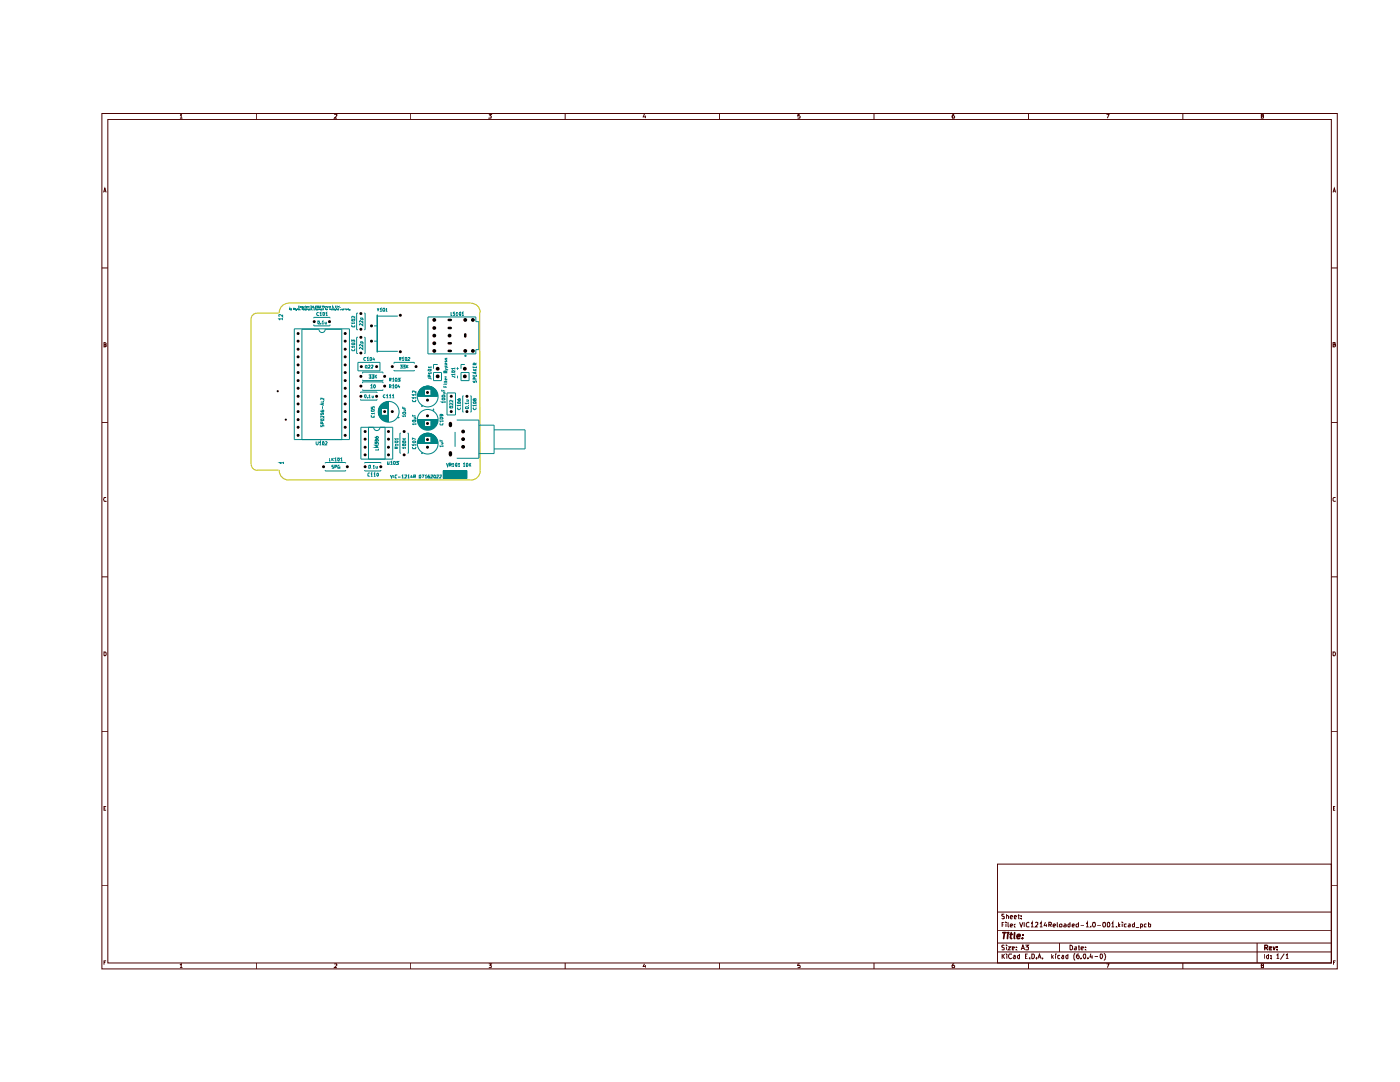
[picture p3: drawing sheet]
<svg xmlns="http://www.w3.org/2000/svg" width="279mm" height="216mm" viewBox="0 0 279 216" stroke-linecap="round" stroke-linejoin="round" font-family="sans-serif">
<g fill="none" stroke="#480000" stroke-width=".2">
<path d="M20.3 22.6h246.6v170.7h-246.6zM20.7 38.4l.2-.9 .3 .9M20.8 38.1h.3M21.5 23.8h244.2v168.4h-244.2zM35.9 23l.3-.2v.8M35.9 23.6h.5M51.2 22.6v1.2M66.7 22.9h.5l-.5 .7h.5M82 22.6v1.2M97.6 22.8h.5l-.3 .3 .3 .1-.1 .4-.4-.1M112.8 22.6v1.2M128.6 22.7l-.2 .6h.5"/>
<path d="M128.8 23.1v.5M143.6 22.6v1.2M159.6 22.8h-.3l-.1 .4 .3-.1 .2 .1-.1 .4-.4-.1M174.4 22.6v1.2M190.4 22.8h-.2l-.2 .4 .1 .4h.3l.1-.4-.2-.1-.3 .1M205.2 22.6v1.2M220.8 22.8h.5l-.3 .8M236.1 22.6v1.2M251.8 23.2l-.1-.4h.4l.1 .3-.5 .1v.4l.5-.1v-.3h-.2M266 38.4l.3-.9 .2 .9M266.1 38.1h.4M20.3 53.5h1.2"/>
<path d="M265.7 53.5h1.2M20.8 68.8h.3l.1-.3-.2-.1h-.2v.8l.4-.1v-.2l-.2-.1M266 68.8l.5-.1-.1-.3h-.4v.8h.4l.1-.2-.1-.2M20.3 84.3h1.2M21.2 99.3h-.4l-.1 .3 .1 .4 .4-.1M265.7 84.3h1.2M266.5 99.3h-.3l-.2 .1v.5l.2 .1 .3-.1M20.3 115.1h1.2M265.7 115.1h1.2M20.8 130.1l.4 .2v.4l-.2 .2h-.2zM266 130.1l.5 .1v.3l-.1 .4h-.4zM20.3 145.9h1.2"/>
<path d="M265.7 145.9h1.2M20.3 176.7h1.2M20.8 161.2h.2M21.2 160.9h-.4v.8h.4M199.1 172.4h66.6v19.8h-66.6zM265.7 176.7h1.2M266.1 161.2h.3M266.5 160.9h-.4v.8h.4M20.8 192.1h.2M21.2 191.7h-.4v.8M35.9 192.6l.3-.3v.8M35.9 193.1h.5"/>
<path d="M51.2 192.2v1.1M66.7 192.4l.5-.1v.2l-.5 .6h.5M82 192.2v1.1M97.6 192.3h.5l-.3 .4h.3v.3l-.5 .1M112.8 192.2v1.1M128.6 192.3l-.2 .5h.5M128.8 192.6v.5M143.6 192.2v1.1M159.6 192.3h-.3l-.1 .4h.4l.1 .3-.5 .1M174.4 192.2v1.1M190.4 192.3h-.2l-.2 .7h.5l-.1-.3h-.4M199.1 189.9h66.6"/>
<path d="M199.1 188.2h66.6M199.1 185.6h66.6M199.1 182h66.6M200 190.4v.9M200 184.5h.3M200.1 190.7l.4 .6M200.4 188.7l-.3-.1-.2 .2 .1 .2 .4 .2-.1 .3h-.4M200.4 184h-.4v1M200.4 182.4h-.4l-.1 .2 .2 .2 .3 .1v.4h-.5M200.5 190.4l-.5 .5M200.8 184v.1M200.8 184.4v.6"/>
<path d="M200.8 188.6v.1M200.8 182.8l.3-.1 .2 .1v.5M200.8 182.4v.9M200.8 188.9v.6M200.9 190.4v.1M200.9 190.6v.7M201.2 188.9h.5l-.5 .6h.5M201.2 184v.9l.2 .1M201.6 184.7l.5-.1-.2-.2-.3 .1v.4l.4 .1M201.6 183l.5-.1-.2-.2-.3 .1v.4l.2 .1h.2M201.9 190.5l-.5-.1a.48 .48 0 0 0-.1 .6 .48 .48 0 0 0 .6 .2v-.1M202 189.3l.5-.2-.1-.2h-.4v.6h.4"/>
<path d="M202.3 190.7h.3v.6M202.5 184.9v.1M202.5 184.4v.1M202.5 183l.4-.1-.2-.2-.2 .1v.5h.3M202.6 190.9l-.4 .2 .2 .2 .2-.1M202.8 189.4v.1M202.8 188.9v.1M203.1 182.7h.4M203.3 182.4v.9h.2M203.5 190.7l-.3-.1-.2 .2 .2 .5 .3-.1M203.5 184l.3 1 .3-1M203.5 190.4v.9"/>
<path d="M203.8 189.5l.3-.9 .4 .9M203.8 183.3h.1M203.8 182.8h.1M203.9 189.3h.5M204.4 184v1M204.7 188.6h.5l-.3 .3 .3 .1v.4h-.5M204.7 190.8h.2M205.1 190.4h-.4v.9h.4M205.2 192.2v1.1M205.4 184.1l-.2-.1-.4 .3v.5l.2 .2 .4-.1M205.5 191.1v.2M205.8 184.3l.2-.3v1"/>
<path d="M205.8 185h.5M205.9 190.4h.4l.1 .1v.6l-.2 .2h-.3zM206.6 184.1h.5v.3l-.5 .6h.5M206.9 191.1v.2M207.1 191.3l.3-.9 .4 .9M207.3 191h.4M207.5 184.3l.3-.3v1M207.5 185h.5M208 191.1v.2M208.6 184l-.2 .7h.6M208.8 184.4v.6M209.3 184.5h.4l.1-.4-.5-.1v1"/>
<path d="M209.6 184.5l.2 .5M209.9 190.4v.9M210 190.9l.2 .4M210.2 184.7l.5-.1-.2-.2-.3 .1v.4l.4 .1M210.2 190.6l-.3 .4M210.7 190.4v.1M210.7 190.6v.7M211 184v.9l.2 .1M211.4 184.5l.3-.1h.2v.5l-.4 .1zM211.4 188.2v1.7M211.5 190.7h-.4v.4l.2 .2 .2-.1M211.9 190.7h.4v.6"/>
<path d="M212.3 190.9l-.4 .2 .1 .2 .3-.1M212.4 184.4h.2l.2 .1v.5h-.4l-.1-.2 .1-.2h.4M213.1 190.7l-.2-.1-.2 .2 .1 .4h.3M213.1 190.4v.9M213.5 188.6l.6 .2v.6l-.2 .1h-.4zM213.5 184v1h-.3l-.1-.5 .2-.1h.2M214 184.7l.4-.1-.1-.2-.3 .1v.4l.4 .1M214.5 188.9h.3v.6h-.3l-.1-.1 .4-.3M214.6 190.2l-.3 .4v.6l.3 .4M215.2 188.9h.3M215.2 184v1h-.4l-.1-.5 .3-.1h.2M215.3 188.6v.9h.2"/>
<path d="M215.3 190.4h-.2l-.3 .3v.4l.4 .2 .2-.2-.1-.4h-.3l-.2 .2M215.7 184.6h.6M215.7 189.3l.6-.2-.1-.2-.5 .1v.4l.5 .1M215.7 191.1v.2M216.3 190.5l.3-.1 .1 .1v.6l-.2 .2-.3-.4zM216.6 189.4v.1M216.6 188.9v.1M216.8 184.3l.2-.3v1M216.8 185h.5M217.1 191.1v.2M217.7 190.3l-.2 .7h.5M217.7 184.9v.1"/>
<path d="M217.9 190.6v.7M218.1 184.1l.2-.1a.48 .48 0 0 1 .3 .5 .48 .48 0 0 1-.4 .5l-.2-.4zM218.5 190.9h.6M219 184.6h.7M219.6 190.4a.47 .47 0 0 1 .5 .4 .47 .47 0 0 1-.4 .5l-.1-.2zM220.1 184.1l.2-.1a.48 .48 0 0 1 .4 .5 .48 .48 0 0 1-.5 .5l-.1-.4zM220.3 190.2l.4 .6-.1 .6-.3 .2M220.8 192.3h.5l-.3 .8M221.2 184a.48 .48 0 0 1 .3 .5 .48 .48 0 0 1-.4 .5l-.1-.8zM221.8 184.3l.3-.3v1M221.8 185h.5M222.8 184.9v.1"/>
<path d="M223.2 184v1M223.3 184.6l.2 .4M223.5 184.4l-.3 .3M224 184v.1M224 184.4v.6M224.8 184.4h-.4v.5l.4 .1M225.2 184.4h.4v.6h-.4l-.1-.2 .5-.2M226.4 184v1h-.3l-.1-.5 .2-.1h.2M226.7 185h.6M227.6 184.4h.3l.1 .1-.1 .5h-.3M227.6 184.4v.9M228.8 184.4h-.3l-.1 .1v.5h.4"/>
<path d="M229.2 184v1h.3l.1-.6h-.4M236.1 192.2v1.1M250.9 188.2v4M251.8 192.7l-.1-.4h.4l.1 .3-.5 .1v.4h.5v-.4h-.2M252.4 190.4v.9M253.2 190.7l-.3-.1-.2 .2 .1 .4h.4M253.2 190.4v.9M253.7 191.1v.2M253.7 190.7v.1M254.8 190.6l.2-.2v.9M254.8 191.3h.5M256.3 190.3l-.8 1.2"/>
<path d="M256.6 190.6l.3-.2v.9M256.6 191.3h.5M266.1 192.1h.3M266.5 191.7h-.4v.8"/>
</g>
<path d="M252.4 189.1h.4l.2-.3-.2-.2h-.4v.9M252.7 189.1l.3 .4M253.3 189.3l.5-.2v-.2h-.5v.6h.5M254.1 188.9l.2 .6 .2-.6M254.9 189.4v.1M254.9 188.9v.1" fill="none" stroke="#480000" stroke-width=".25"/>
<path d="M200.1 186.1h.7M200.5 186.1l-.2 1.2M201.1 186.4v.9M201.2 186.1v.1M201.6 186.4h.5M201.8 186.1l-.2 1 .3 .2M202.5 186.1v1.2M203 186.9l.6-.1v-.3l-.3-.1-.3 .2v.6h.5M204.1 187.2l-.1 .1M204.2 186.5l-.1 .1" fill="none" stroke="#480000" stroke-width=".34"/>
<g fill="none" stroke="#c2c200" stroke-width=".2">
<path d="M51.3 62.5a1.17 1.17 0 0 0-1.2 1.2v28.9M51.3 62.5h4.3M55.7 62.3l-.1 .1M57.5 60.5h36.5M57.6 60.5a1.85 1.85 0 0 0-1.9 1.9M94 60.5a1.85 1.85 0 0 1 1.8 1.9M95.7 62.3l.1 31.6M50.1 92.7a1.17 1.17 0 0 0 1.2 1.1M51.3 93.8h4.3M55.7 93.8l.1 .2M55.7 93.9a1.85 1.85 0 0 0 1.9 1.9M57.5 95.8h36.5"/>
<path d="M95.8 93.9a1.85 1.85 0 0 1-1.8 1.9"/>
</g>
<g fill="none" stroke="#008484" stroke-width=".2">
<path d="M76.4 74.3v.2M76.4 75.8v.1M76.4 76.2v.3M76.4 77.7v.2M76.9 78.8h-.3l-.1 .2 .1 .3h.3M77.1 79l.2-.2v.6M77.1 79.4h.4M77.7 79l.2-.2v.6M77.7 77.1h.3l.1-.2-.4-.1v.6M77.7 75.8h.2l.2-.2-.4-.1v.6M77.7 79.4h.4M77.8 77.1l.3 .3"/>
<path d="M77.8 75.8l.3 .3M78.3 79l.2-.2v.6M78.3 76.9l.2-.1v.6M78.3 75.6l.2-.1v.6M78.3 79.4h.4M78.3 77.4h.4M78.3 76.1h.4M78.6 73.8v.2h4.1v-.2M78.6 72.6v-.3h4.1v.3M78.9 75.5h.3v.6h-.3zM79 76.8a.3 .3 0 0 1 .3 .3 .3 .3 0 0 1-.4 .2l-.1-.3zM79.4 75.5h.5l-.3 .2h.2l.1 .3h-.5"/>
<path d="M79.6 76.8l-.2 .4h.5M79.7 71.6h.3v-.3h-.3v.6M79.8 77v.4M79.8 71.6l.2 .3M79.9 72.9h.4l-.2 .2 .2 .1v.2h-.4M80.3 71.5l.1-.2v.6M80.3 71.9h.3M80.4 72.9h.5l-.3 .2 .3 .1v.2h-.5M80.9 71.3h.2l.1 .2-.1 .4-.2-.1zM81.1 72.9v.5M81.2 73.1l.3 .3M81.4 71.3l.4 .1-.4 .5h.4"/>
<path d="M81.5 72.9l-.4 .3M82.4 79.8v.3h.5v-.3M83 79.4h-.7l.3 .1M83 78.8h-.7l.3 .2M83 78v.4l-.4-.4-.3 .1 .1 .3M83 78.6v.4M83 79.2v.3M83.4 78.7h1.3M83.5 78.5h1.2M83.5 78.3h1.2M83.5 78.1h1.2M83.5 78.2h1.2"/>
<path d="M83.6 78.1h1.1M83.7 77.9h1M83.9 77.7h.8M84 77.6h.7M75.6 81.7v.9M75.7 81.5v1.3M75.7 81.2v1.9M75.8 81.1v2.1M75.9 80.9v2.5M76 80.9v2.5M76.1 80.9v2.6M76.2 80.8v.7"/>
<path d="M76.2 82.8v.9M76.3 82.8v.9M76.3 80.5v1M76.3 82.8v1M76.4 80.5v1M76.5 80.4v1.1M76.5 82.8v1.1M76.6 80.4v1.1M76.6 82.8v1.1M76.7 80.3v1.2M76.7 82.8v1.2M76.8 80.3v1.2"/>
<path d="M76.8 82.8v1.2M76.8 82.8v1.3M76.9 80.3v1.2M76.9 82.8v1.3M77 80.3v1.2M77 82.8v1.3M77.1 80.2v1.3M77.1 82.8v1.4M77.2 80.2v1.3M77.2 82.8v1.4M77.3 80.2v1.3M77.4 80.2v1.3"/>
<path d="M80.4 82.3h.4h.2v.3l-.4 .1-.2-.2zM80.4 81.2v.3h.6M80.5 81.7h.5v.3h-.5M80.6 81.2v.3M81 83h-.6l.1 .2M81 82.8v.4M81.3 86.4h.2M83.5 84.6h1.2M83.6 84.7h1.1M83.6 84.8h1.1M83.7 84.9h1M83.7 84.8h1"/>
<path d="M83.8 85h.9M83.9 85.1h.8M88.4 93.9h4.8v1.6h-4.8z"/>
<circle cx="77.6" cy="82.2" r="2.07"/>
</g>
<path d="M88.4 93.9h4.8v1.6h-4.8z" fill="#008484"/>
<g fill="none" stroke="#008484" stroke-width=".2">
<path d="M56.4 63.6h-.8l.3 .3M56.4 62.8v.4l-.4-.4-.4 .1 .1 .3M56.4 63.5v.4M57.8 61.8v-.3l.1 .3M57.8 61.8h.1M58 61.5l.1 .3M58.2 61.5l.1 .3M58.6 61.7l.2-.1-.2-.1v.3M58.7 61.7l.1 .1M58.7 65.6h11v22.1h-11zM58.9 61.5v.1M58.9 61.7v.1"/>
<path d="M59.2 61.8h-.2v-.1h.2v.2h-.2M59.4 61.7l.1 .1M59.4 61.5v.3M59.5 61.7h.2M59.6 61.5l.1 .3M59.8 61.1h-.2v.2h.2M59.9 61.7l-.1 .1M60 61.2l.1 .1h-.1zM60.2 61.3h.2v-.1h-.2v.2M60.3 61.7l.2-.1-.2-.1v.3M60.4 61.7l.1 .1M60.5 61.2l.1 .1"/>
<path d="M60.6 61.8l.1-.1h-.1v.1h.1M60.6 61.2l-.1 .2M60.8 61.2l-.1 .1M60.9 61.1h.1M60.9 61.2v.1M61 61.7h-.2l.2 .1h-.2M61.1 61.8l.1-.1h-.1v.1h.1M61.2 61.3h-.1v-.1h.1v.2h-.1M61.3 61.2h.2v.1M61.3 61.1v.2M61.6 61.2h.1M61.7 61.1v.2"/>
<path d="M61.7 61.7l-.1 .1-.2-.1v.1M61.7 61.8l.2-.1h-.2v.1h.2M62.2 61l-.1 .8 .1-.1M62.3 61.8h.1M62.4 61.2h-.2v.1h.2M62.5 61v.5M62.6 63.5v-.2h3.2v.2M62.6 64.8v.2h3.2v-.2M62.7 61.5v.3h.1M62.9 61.1h.2l-.2 .2h.2M62.9 61.5v.1M62.9 61.7v.1"/>
<path d="M63.3 61.1h.1l-.1 .2zM63.3 61.7h-.2v.1h.2M63.3 61.8l.2-.1h-.2v.1h.2M63.4 64.1h.3l.1 .1-.1 .4h-.3zM63.5 61.1h.2l-.2 .2h.2M63.6 61.8v-.1h.2v.1M63.6 62.4h-.3l-.1 .2 .1 .3h.3M63.6 65.7h-3.3v22M63.7 65.7a.62 .62 0 0 0 .6 .7 .62 .62 0 0 0 .6-.7M63.9 61.1l.1 .1-.2 .1h.2M63.9 62.5l.1-.1v.5M63.9 62.9h.3"/>
<path d="M64 61.7l-.1 .1M64 64.6h.1M64.1 61.8l.2-.1h-.2v.1h.2M64.3 64.2l.1-.1v.5M64.3 64.6h.3M64.4 61.2l.1-.1h-.1v.2M64.4 62.4h.3l.1 .1-.1 .4h-.3zM64.4 61.2l.1 .1M64.5 61.5l-.1 .3 .1-.1M64.6 80v.2h-.6M64.6 79.5v.3l-.3-.3h-.3v.3M64.7 61.1h.1"/>
<path d="M64.7 61.2v.1M64.8 65.7h3.4v22M64.9 64.2v.4h.2M64.9 61.7h.1M65 61.2h-.2v.1h.2M65 61.2h.2v.1M65 61.5v.3M65 62.5l.2-.1v.5M65 62.9h.4M65 61.1v.2M65.1 61.7l.2 .1h-.2zM65.1 64.2v.4"/>
<path d="M65.4 61.2v.1h.1M65.5 61.7l-.1 .1M65.7 61.2l-.1 .1M65.8 61.7h.2v.1M65.8 61.5v.3M66 61.1v.2h-.2v-.1h.2M66.1 61.7h.1v.1zM66.3 61.3l.1-.2 .1 .2M66.3 61.3h.2M66.4 61.5l.1 .3 .1-.1h-.2M66.6 61.3h.1M66.6 61.5v.3h.2v-.1h-.2"/>
<path d="M66.9 61.7l.1 .1M67.1 61.7l-.2 .2M67.2 61.1h-.2v.2h.2M67.2 61.5v.1M67.2 61.7v.1M67.3 61.1h.1M67.3 61.2v.1M67.4 61.3v-.1h.2v.1M67.4 61.7l-.1 .1M67.5 61.7h.2M67.6 61.5l.1 .3M67.7 61.1h.1"/>
<path d="M67.7 61.2v.1M67.8 61.3h.1M68 61.7v.1l.1-.1M68.3 61.7v.1M68.5 61.8l.2-.1h-.2l.1 .1M69 61.7l.2 .1h-.2zM69.3 61.8v-.1h.1v.1M69.5 61.5l.1 .3M69.7 61.7l.1 .1M69.9 61.7l-.2 .2M69.9 61.8h.1M70.2 69.6l.1 .4h.4v-.4"/>
<path d="M70.2 68.2v-.3l.3 .1v-.1h.2v.3M70.2 63.8l.6-.1v.3l-.5 .1zM70.3 68.5h.4l.1 .2-.5 .1zM70.3 64.9l-.1 .3h.2h.3l.1-.3M70.8 69.2h-.6l.2 .2M70.8 64.5h-.6l.2 .1M70.8 63.1v.4l-.3-.4-.3 .1 .1 .3M70.8 64.3v.3M70.8 69v.4M71.4 62.5h-.2v3.3h.2M71.4 72.3h4.4v1.7h-4.4zM71.4 67.3h-.2v3.2h.2"/>
<path d="M71.9 78.4v-.2h3.3v.2M71.9 79.7v.1h3.3v-.1M72.3 68.5v-.3h-.3v.3h.6M72.3 63.7v-.2h-.3v.2h.6M72.4 75.8v.1h4M72.4 77.7v.2h4M72.4 69.3v.4l-.5-.4-.2 .2 .1 .1M72.4 68.7v.4l-.5-.4-.2 .2 .1 .1M72.4 64.6v.4l-.5-.4-.2 .1 .1 .2M72.4 64v.4l-.5-.4-.2 .1 .1 .2M72.7 62.5h.2v3.3h-.2M72.7 67.3h.2v3.2h-.2"/>
<path d="M72.7 78.9h.4v.3l-.2 .2-.2-.2zM73 71.4l-.3-.1-.1 .3 .1 .3h.3M73.1 72.9h.2v.5h-.4v-.4zM73.3 71.5l.1-.2v.6M73.3 71.9h.3M73.3 79.3v.1M73.5 72.9h.3l-.3 .5h.3M73.6 79l.2-.2v.6M73.6 74.8h.4l-.2 .3h.2v.3h-.4M73.6 79.4h.3M73.9 71.3h.2l.1 .3-.1 .3h-.3zM73.9 76.9l.3-.1v.6"/>
<path d="M73.9 77.4h.5M74.1 72.9h.3l-.3 .5h.3M74.2 74.8h.4l-.2 .3h.2v.3h-.4M74.3 79v.3h.2M74.5 71.3l-.1 .5h.4M74.5 79v.4M74.7 76.8a.3 .3 0 0 1 .3 .3 .3 .3 0 0 1-.4 .2l-.1-.3zM74.7 71.5v.4M74.7 68.1h.1M74.7 65h.1M74.7 65h.6M74.7 68.1h.6"/>
<path d="M74.9 74.8v.7M74.9 75.1l.3 .4M75.2 74.8l-.3 .3M75.2 62.8l.1 7.5zM75.3 61.5l.2 .3 .1-.3M75.3 63.1h4.1M75.3 70.1h4.1M75.5 61.8v.3M75.8 61.7l.2-.2v.6M75.8 62.1h.4M76.4 74.3h-4v.2M76.4 76.2h-4v.3"/>
<path d="M76.5 61.5h.2v.6h-.2l-.1-.2zM77 61.7l.1-.2v.6M77 62.1h.3M83.4 79h3.9M83.4 78.8h1.3M83.4 78.7h1.3M83.4 78.9h3.9M83.4 79.1h3.9M83.5 78.6h1.2M83.5 78.4h1.2M83.5 78.5h1.2M83.5 78.2h1.2"/>
<path d="M83.5 78.3h1.2M83.6 78.1h1.1M83.6 78h1.1M83.7 77.9h1M83.8 77.7h.9M83.8 77.8h.9M83.9 77.6h2.9M84 77.6h2.8M84.1 77.5h2.5M84.2 77.4h2.3M84.3 77.3h2M84.5 77.2h1.7"/>
<path d="M84.7 77.1h1.3M85 77h.7M85.4 63.2h9.6v1h.6v5.6h-.6v.8h-9.6zM85.4 75.5h.6v.2M85.4 73.8l.6-.1v.3h-.3h-.3zM85.8 75.2v-.3h-.4v.3h.6M86 78.6h1.3M86 78.8h1.3M86 78.4h1.3M86 78.7h1.3M86 78.2h1.2M86 78.3h1.3"/>
<path d="M86 78.5h1.3M86 77.7h.9M86 77.8h.9M86 78.1h1.1M86 78.1h1.2M86 77.9h1M86 78h1.1M86 74.5h-.6l.2 .1M86 73.3h-.6l.2 .1M86 73.1v.3M86 74.2v.4M86.5 74.3h1.6v1.6h-1.6z"/>
<path d="M87.3 72.7h-.8v.9M88.2 79.6l.1-.1h.4l.1 .1-.1 .2h-.4zM88.2 79l.1-.1h.4l.1 .1-.1 .2h-.5zM88.2 77.8v.2h.6M88.4 78.4h.4M88.5 77.9v.1M88.6 77v.3h.6M88.6 76.8h.1M88.7 78.4v.2h-.3M88.8 75.1l.1 .1M88.8 73.5l.6 .4M88.8 72l.1 .3 .2-.4 .1 .4"/>
<path d="M88.8 71.5l.1 .3 .1-.3h.2v.3M88.8 76.8h.4M88.8 76v.2M88.8 75.2h.4M88.9 74.2v-.2h.3v.4h-.6v-.3l.1-.1 .2 .4M88.9 72.5l.1 .3h.2v-.3h-.4v.3M88.9 77.1v.2M89.2 76.3l-.6 .1M89.2 76l-.1 .2h-.5M89.2 75.6l-.1 .2h-.2l-.1-.2 .1-.1 .1 .3M89.2 73.3v-.3h-.4v.3h.6M89.2 73.7l-.4 .2"/>
<path d="M89.2 78.4h1.7v4.4h-1.7zM90 62.3v.6h.3M90.2 75.1h.4l.2 .3M90.2 74h.3h.3v.2l-.6 .1zM90.4 79.9v.3l-.4-.3-.2 .1v.2M90.8 74.7h-.6l.2 .2M90.8 73.5h-.6l.2 .2M90.8 62.4l-.2-.1-.2 .1 .4 .2v.3h-.4M90.8 73.4v.3M90.8 74.5v.4M91 62.4l.2-.1v.6M91 62.9h.4"/>
<path d="M91.1 73.5h.4M91.3 79.6l.2 .4h.3l.1-.4h-.4l.1 .4M91.3 73.3v.5M91.3 75v.5M91.8 62.3l.2 .1-.1 .5a.37 .37 0 0 1-.3-.3 .37 .37 0 0 1 .2-.3zM92 74.3h1.6v1.6h-1.6zM92.2 62.4l.2-.1v.6M92.2 62.9h.4M92.5 79h-.2v3.2h.2M92.8 72.7h-.8v.9M92.8 70.9l.2 .1v.1l-.2-.1zM93.1 79.8h.4v.3h-.4"/>
<path d="M93.9 79h.1v3.2h-.1M94.4 74.8v.3h.7v-.3M94.4 73.1v.3h.7v-.3M94.4 74h.7M94.4 73.6l.4 .4M94.5 76l-.1 .2 .2 .1 .2-.3h.2v.3M94.7 79.7l.1-.2 .2 .1-.1 .4-.3-.5-.2 .2 .2 .3 .1-.2M94.8 75.6l-.1-.3-.3 .2v.1h.7M94.8 72.8l-.1-.4-.3 .2v.2h.7M94.8 73.2v.2M94.8 74.9v.2M94.9 74.2v.3"/>
<path d="M95.1 74.2l-.7 .2 .7 .2M95.1 73.6l-.3 .3M95.1 72.4l-.3 .3M56.6 92.3h-.8l.3 .3M56.6 92.2v.4M63.1 88.1v.5l.2 .2 .2-.2v-.5M63.8 88.3l.1-.2v.7M63.8 88.8h.3M64 84.8v.3h.3l.1-.3 .2 .1v.2M64 83.6h.5l.1 .3h-.6zM64 82.4v.4h.3v-.4h.3l-.1 .4M64 81.9l.1 .3h.4v-.4h-.2l.1 .4"/>
<path d="M64.4 84.5l-.1-.3h-.3v.3h.6M64.4 81.1v.5M64.4 88.1a.35 .35 0 0 1 .3 .3 .35 .35 0 0 1-.3 .4zM64.4 80.6v.2M64.6 83v.4l-.3-.4h-.3v.4M64.6 80.5l-.6 .1 .6 .3M64.9 92.5v-.2h4.1v.2M64.9 93.8v.2h4.1v-.2M65 88.2l.1-.1 .2 .2-.4 .5h.4M65.7 91.4v.6h.3M66.2 91.4v.6M66.3 91.7l.3 .3"/>
<path d="M66.6 92.8l-.4 .1v.2l.4 .1v.2h-.4M66.6 91.4l-.4 .3M66.8 93.2l.4-.1v-.3h-.4v.6M66.8 91.6l.2-.2v.6M66.8 92h.4M67.4 91.4h.3v.2v.4l-.3-.1zM67.7 92.8h-.2l-.1 .5 .4 .1v-.2h-.1M68 91.6l.2-.2v.6M68 92h.3M72 85.3h6.4v6.3h-6.4zM72.8 92.5v-.2h3.2v.2M72.8 93.8v.2h3.2v-.2"/>
<path d="M73.5 85.3v6.3M73.7 92.8l.2 .1-.1 .5h-.2zM73.8 94.4h-.2l-.2 .1v.5h.4M74 94.6l.2-.2v.6M74 95h.4M74.1 81.8l.6-.1v.3l-.5 .1zM74.1 81.2v.3h.3v-.3h.3v.3M74.2 93.4h.1M74.2 82.9l-.1 .3 .2 .1h.3l.1-.4M74.4 93l.2-.2v.6M74.4 93.4h.4M74.6 85.3a.62 .62 0 0 0 .6 .6 .62 .62 0 0 0 .6-.6"/>
<path d="M74.6 94.6l.2-.2v.6M74.6 95h.3M74.7 82.5h-.6l.2 .2M74.7 82.3v.4M74.9 88.7v-.4l.2 .2v-.2h.3l.1 .1v.3M74.9 87.2l.2 .3h.3l.1-.3-.3-.1v.4M75 93l.1 .4h.3v-.4M75.1 87.8l.2-.1 .2 .1v.2h-.3l-.2-.3-.1 .2h.2M75.4 94.4l.1 .1v.4l-.1 .1-.2-.1v-.4zM75.5 89.5v.3h-.6M75.5 88.9h-.6l.4 .2-.4 .2h.6M75.6 81.6v1.1"/>
<path d="M75.7 81.4v1.6M76 80.9v2.6M76.1 80.8v2.8M76.2 80.7v.8M76.2 82.8v.9M76.3 80.6v.9M76.3 82.8v.9M76.4 82.8v1M76.5 80.4v1.1M76.6 80.4v1.1M76.6 82.8v1.1M76.8 80.3v1.2"/>
<path d="M76.8 85.3v6.3M76.9 80.3v1.2M77 80.3v1.2M77.2 82.8v1.4M77.3 82.8v1.4M77.3 92.1l.1 .6h.3v-.6M77.4 80.2v1.3M77.4 82.8v1.4M77.4 80.2v4M77.5 80.2v4M77.9 94.8l.3 .6 .1-.6M77.9 92.2l.3-.1v.6"/>
<path d="M77.9 92.7h.4M78.6 92.1h.2l.1 .1-.1 .5h-.2zM78.6 94.8v.6M78.8 88h.5l.1 .2-.1 .1h-.4zM79.1 92.1h.4l-.2 .1 .2 .2v.2h-.4M79.1 89.5v-.3h-.3v.3h.6M79.2 94.9l-.3-.1-.1 .2v.3l.4 .1M79.3 83.3h.4M79.4 88.8h-.6l.2 .1M79.4 87.6h-.6l.2 .2M79.4 95.2h.5M79.4 89.2l-.3 .2"/>
<path d="M79.4 87.4v.4M79.4 88.6v.3M79.5 83.1v.4M80 86.4h-.2v4h.2M80.2 95l.2-.2v.6M80.2 95.4h.3M80.4 88.7l.5-.1 .1 .3h-.6zM80.4 88.1l.5-.1 .1 .3h-.6zM80.4 87.8h.6M80.4 87.4l.3 .4M80.8 94.9l.3-.1v.2l-.3 .4h.3M81 89.4h-.6l.1 .1"/>
<path d="M81 89.2v.3M81 87.4l-.4 .3M81.4 95l.1-.2v.6M81.4 95.4h.3M81.5 86.4v4h-.2M82.1 94.8l-.1 .4h.3M82.2 95v.4M82.3 88.2l.2-.2h.3l.2 .2-.2 .1h-.3zM82.3 83.9h.6l.1 .1-.2 .2h-.3zM82.3 82.8v.2h.7M82.4 89.2v.3h.5v-.3M82.6 95.1h.3v-.3h-.3v.6"/>
<path d="M82.6 83.3h.4M82.6 82.8v.2M82.7 95.1l.2 .3M82.9 83.3l.1 .2-.4 .1M83 88.8h-.7l.3 .1M83 87.7l-.7-.3v.4M83 84.6h-.7l.3 .2M83 84.5v.3M83 88.6v.3M83.4 88.2h1.3M83.4 88.3h3.9M83.4 88.1h1.3"/>
<path d="M83.4 84h1.3M83.4 83.9h1.3M83.4 84.2h1.3M83.4 84.1h1.3M83.4 83.8h3.9M83.4 88.4h3.9M83.4 88.5h3.9M83.4 83.7h3.9M83.5 87.8h1.2M83.5 87.9h1.2M83.5 88h1.2M83.5 84.4h1.2"/>
<path d="M83.5 84.3h1.2M83.5 84.2h1.2M83.5 87.7h1.2M83.5 87.6h1.2M83.5 84.5h1.2M83.5 84.6h1.2M83.5 87.5h1.2M83.6 87.4h1.1M83.6 87.5h1.1M83.7 87.3h1M83.7 94.8h.2l.1 .2-.1 .4h-.2zM83.8 87.1h.9"/>
<path d="M83.8 87.2h.9M83.9 87h2.9M84 87h2.8M84 85.2h2.8M84 90.4h.4M84 85.3h2.7M84 81h.4M84.1 85.3h2.5M84.1 86.9h2.5M84.2 94.8h.4l-.3 .6M84.2 80.9v.3M84.2 90.3v.3"/>
<path d="M84.2 86.8h2.3M84.3 85.4h2.1M84.3 86.7h2M84.4 85.5h1.9M84.5 86.6h1.7M84.6 85.6h1.6M84.6 86.5h1.5M84.8 85.7h1.1M84.9 95l.1-.2v.6M84.9 95.4h.3M85 86.4h.7M85.7 94.8h-.2l-.1 .2v.4h.3v-.4l-.3 .1"/>
<path d="M86 94.9h.4l-.4 .5h.4M86 87.8h1.3M86 87.4h1.1M86 87.6h1.2M86 87.9h1.3M86 87.1h.9M86 88h1.3M86 88.2h1.3M86 88.1h1.3M86 84.4h1.3M86 84.3h1.3M86 84.9h1"/>
<path d="M86 84.8h1.1M86 84.8h1M86 84.5h1.2M86 84.6h1.2M86 85.1h.8M86 85h.9M86 84.2h1.3M86 84.7h1.1M86 84h1.3M86 83.9h1.3M86 84.1h1.3M86 87.3h1"/>
<path d="M86 87.7h1.3M86 87.5h1.2M86 87.5h1.1M86 87.2h.9M86.3 81.8h.4M86.5 81.5v.5M86.6 94.8h.2l.2 .2-.1 .4h-.3l-.1-.2zM87.1 94.9l.4-.1v.2l-.4 .4h.4M87.7 94.9l.4-.1v.2l-.4 .4h.4M87.8 87.8v.2h.6M87.8 84.5l.1 .3h.4v-.3M87.8 83.4l.4-.1 .2 .2-.6 .1z"/>
<path d="M88 88.3h.4M88.1 82.7l.1 .3h-.4l.1-.3 .4 .1 .1 .2M88.1 87.8v.2M88.3 88.3v.3h-.3M88.4 89h-.6l.2 .2M88.4 84h-.6l.2 .2M88.4 83.9v.3M88.4 88.9v.3M88.8 80.2h-.6l.2 .2M88.8 80.1v.3M89.1 92.4l.2 .7 .2-.7M89.7 92.8h.3l.1-.2-.4-.2v.7"/>
<path d="M89.8 81.2l.5-.1 .1 .2-.6 .1zM89.8 92.8l.3 .3M90.3 92.6l.1-.2v.7M90.3 93.1h.3M90.4 80.5v.3l-.4-.3-.2 .1v.2M90.8 86.2v3M91 92.4l.2 .1-.1 .6a.37 .37 0 0 1-.3-.3 .37 .37 0 0 1 .2-.4zM91.2 83.8h4.4v7.6h-4.4M91.3 80.3l.4-.2 .2 .1v.3h-.5zM91.4 81.3l-.1 .2 .2 .2 .4-.1v-.3M91.5 92.6l.1-.2v.7M91.5 93.1h.3"/>
<path d="M91.9 80.9h-.6l.2 .2M91.9 80.7v.4M92.5 92.6l.1-.2v.7M92.5 93.1h.3M92.9 81.2h.6v.3h-.6zM93.1 92.4l.3 .2v.3l-.2 .2-.1-.1zM93.5 80.9h.1M93.5 80.5h-.6l.2 .1M93.5 80.3v.3M93.7 92.4v.7M93.7 92.7l.3 .4M94 92.4l-.3 .4"/>
<path d="M94.4 80.3l.4-.2 .2 .1v.3h-.5zM94.5 81.3l-.1 .2 .3 .2 .3-.1v-.3M95 80.9h-.6l.2 .2M95 80.7v.4M95.6 84.8h3v5.7h-3M98.6 85.8h6.2v3.8h-6.2"/>
<circle cx="85.4" cy="79.1" r="2.07"/>
<circle cx="85.4" cy="88.5" r="2.07"/>
<circle cx="85.4" cy="83.8" r="2.07"/>
</g>
<g fill="#000">
<path d="M55.3 77.9h.2l.1 .2-.1 .2h-.2l-.1-.2zM59.3 66.3h.4v.5h-.4zM59.3 67.8h.4v.5h-.4zM59.3 69.5h.4v.4h-.4zM59.3 71h.4v.4h-.4zM59.3 72.6h.4v.4h-.4zM59.3 77.2h.4v.5h-.4zM59.3 78.9h.4v.4h-.4zM59.3 74.1h.4v.5h-.4zM59.3 75.7h.4v.5h-.4zM62.5 64h.4v.4h-.4zM65.6 64h.4v.4h-.4z"/>
<path d="M68.7 78.9h.4v.4h-.4zM68.7 77.2h.4v.5h-.4zM68.7 75.7h.4v.5h-.4zM68.7 74.1h.4v.5h-.4zM68.7 72.6h.4v.4h-.4zM68.7 71h.4v.4h-.4zM68.7 69.5h.4v.4h-.4zM68.7 67.8h.4v.5h-.4zM68.7 66.3h.4v.5h-.4zM71.8 78.9h.4v.4h-.4zM71.8 76.8h.4v.5h-.4zM71.8 74.9h.4v.4h-.4z"/>
<path d="M71.8 67.1h.4v.4h-.4zM71.8 70.2h.4v.5h-.4zM71.8 65.5h.4v.4h-.4zM71.8 62.3h.4v.5h-.4zM71.9 72.9h.4v.5h-.4zM73.9 67.8h.4v.5h-.4zM73.9 64.8h.4v.4h-.4zM75 78.9h.4v.4h-.4zM75 72.9h.4v.5h-.4zM76.6 76.8h.4v.5h-.4zM76.6 74.9h.4v.4h-.4zM78.1 72.9h.4v.5h-.4z"/>
<path d="M79.7 62.7h.4v.4h-.4zM79.7 70h.4v.4h-.4zM82.8 72.9h.4v.5h-.4zM85.1 79.6h.4v.5h-.4zM85.1 78.1h.4v.4h-.4zM89.9 78.9h.4v.4h-.4zM93 78.9h.4v.4h-.4zM56.9 83.5h.2l.1 .2-.1 .2h-.2l-.1-.2zM59.3 80.4h.4v.4h-.4zM59.3 81.9h.4v.4h-.4zM59.3 83.5h.4v.5h-.4zM59.3 85h.4v.5h-.4z"/>
<path d="M59.3 86.6h.4v.5h-.4zM64.4 92.9h.4v.5h-.4zM68.7 85h.4v.5h-.4zM68.7 83.5h.4v.5h-.4zM68.7 81.9h.4v.4h-.4zM68.7 80.4h.4v.4h-.4zM68.7 86.6h.4v.5h-.4zM69.1 92.9h.4v.5h-.4zM72.7 92.9h.4v.5h-.4zM72.7 85.9h.4v.4h-.4zM72.7 87.4h.4v.5h-.4zM72.7 89h.4v.5h-.4z"/>
<path d="M72.7 90.5h.4v.5h-.4zM75.8 92.9h.4v.5h-.4zM76.6 81.9h.4v.4h-.4zM77.3 85.9h.4v.4h-.4zM77.3 90.5h.4v.5h-.4zM77.3 89h.4v.5h-.4zM77.3 87.4h.4v.5h-.4zM78.1 81.9h.4v.4h-.4zM80.5 85.9h.4v.4h-.4zM80.5 90.5h.4v.5h-.4zM85.1 82.8h.4v.4h-.4zM85.1 84.3h.4v.4h-.4z"/>
<path d="M85.1 89h.4v.5h-.4zM85.1 87.5h.4v.4h-.4zM89.9 81.9h.4v.4h-.4zM93 81.9h.4v.4h-.4z"/>
<circle cx="86.7" cy="67" r=".38"/>
<circle cx="86.7" cy="65.4" r=".38"/>
<circle cx="86.7" cy="70" r=".38"/>
<circle cx="86.7" cy="63.8" r=".38"/>
<circle cx="86.7" cy="68.5" r=".38"/>
<circle cx="87.3" cy="73.6" r=".38"/>
<circle cx="87.3" cy="75.1" r=".38"/>
<circle cx="89.7" cy="67" r=".38"/>
<circle cx="92.8" cy="73.6" r=".38"/>
<circle cx="92.8" cy="75.1" r=".38"/>
<circle cx="92.8" cy="63.8" r=".38"/>
<circle cx="92.8" cy="70" r=".38"/>
<circle cx="94.4" cy="63.8" r=".38"/>
<circle cx="94.4" cy="70" r=".38"/>
<circle cx="92.4" cy="87.6" r=".38"/>
<circle cx="92.4" cy="89.2" r=".38"/>
<circle cx="92.4" cy="86.1" r=".38"/>
</g>
<path d="M89.5 63.8h.5M89.5 65.4h.5M89.5 68.5h.5M89.5 70h.5M92.9 66.7v.4" fill="none" stroke="#000" stroke-width=".51"/>
<path d="M89.9 84.5v.4M89.9 90.3v.5" fill="none" stroke="#000" stroke-width=".68"/>
</svg>
